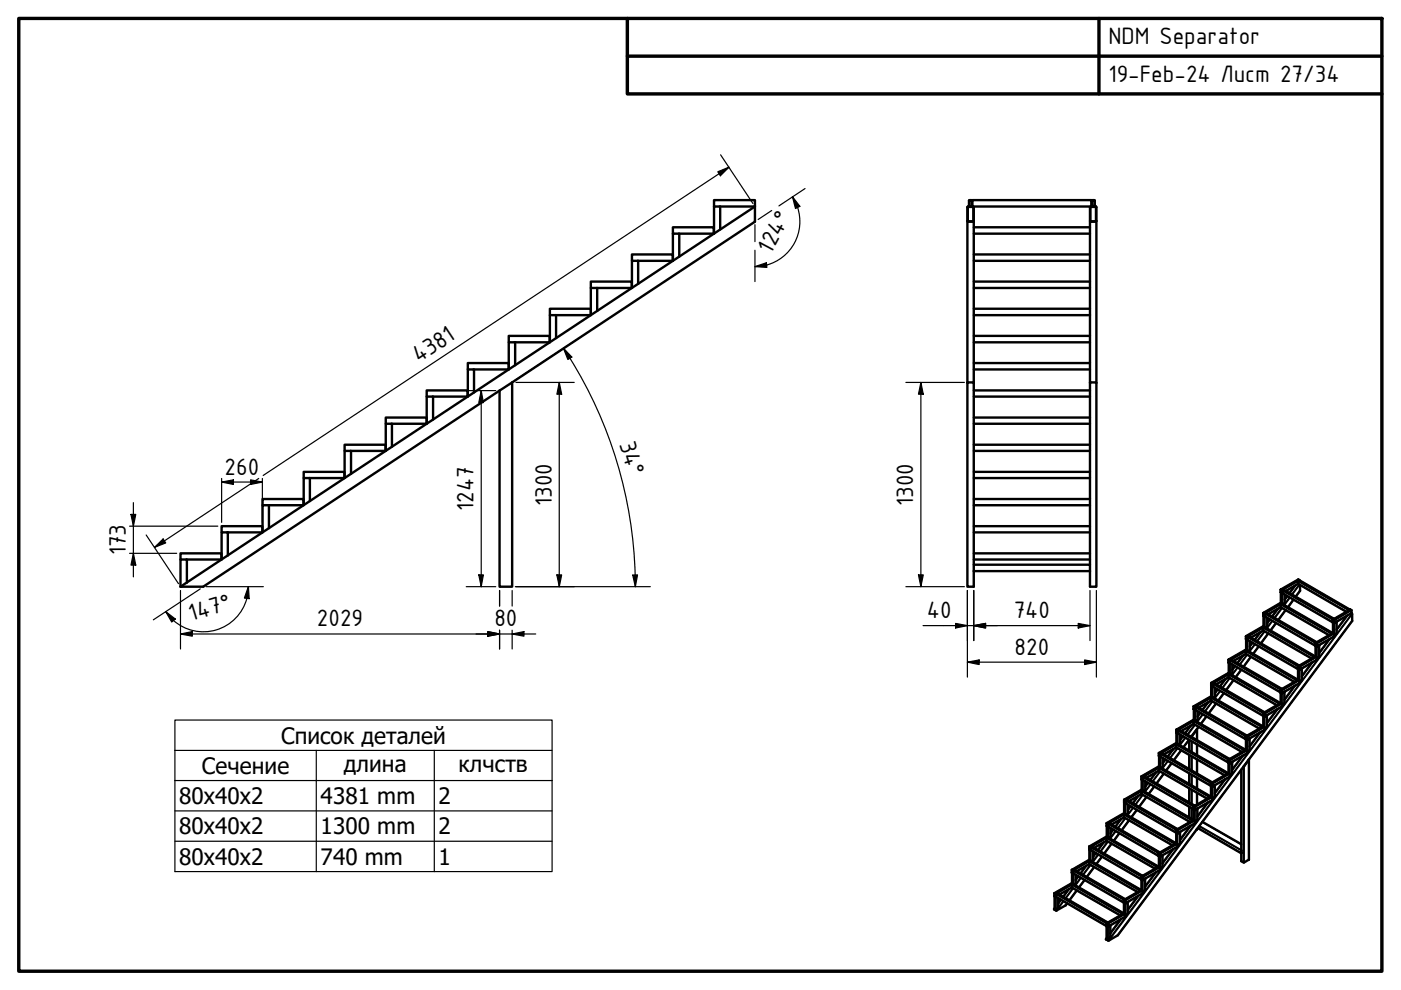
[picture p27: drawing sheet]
<svg xmlns="http://www.w3.org/2000/svg" width="297mm" height="210mm" viewBox="0 0 297 210" stroke-linecap="round" stroke-linejoin="round" font-family="sans-serif">
<defs><g id="words">
<g font-size="5.4">
<text x="235" y="9.4">NDM Separator</text>
<text x="235" y="17.4">19-Feb-24 Лист 27/34</text>
<text x="163.4" y="54" transform="rotate(-62 163.4 54)">124°</text>
<text x="88.8" y="77" transform="rotate(-34 88.8 77)">4381</text>
<text x="131.3" y="94" transform="rotate(73 131.3 94)">34°</text>
<text x="47.6" y="100.6">260</text>
<text x="117" y="107.3" transform="rotate(-90 117 107.3)">1300</text>
<text x="193.6" y="107.3" transform="rotate(-90 193.6 107.3)">1300</text>
<text x="100.4" y="108.3" transform="rotate(-90 100.4 108.3)">1247</text>
<text x="26.7" y="117.7" transform="rotate(-90 26.7 117.7)">173</text>
<text x="40.6" y="131.8" transform="rotate(-17 40.6 131.8)">147°</text>
<text x="196.5" y="131.1">40</text>
<text x="214.9" y="131.1">740</text>
<text x="67.2" y="132.8">2029</text>
<text x="104.8" y="132.8">80</text>
<text x="215.1" y="138.8">820</text>
</g>
<g font-size="4.8">
<text x="59.6" y="157.8">Список деталей</text>
<text x="42.8" y="164.1">Сечение</text>
<text x="72.9" y="163.6">длина</text>
<text x="97.2" y="163.6">клчств</text>
<text x="38" y="170.5">80x40x2</text>
<text x="67.9" y="170.5">4381 mm</text>
<text x="93" y="170.5">2</text>
<text x="38" y="176.9">80x40x2</text>
<text x="67.9" y="176.9">1300 mm</text>
<text x="93" y="176.9">2</text>
<text x="38" y="183.4">80x40x2</text>
<text x="67.9" y="183.4">740 mm</text>
<text x="93" y="183.3">1</text>
</g>
</g></defs>
<!-- layer: Visible (ISO) -->
<g fill="none" stroke="#000" stroke-width=".51">
<path d="M134 55.3v-1.4h8.7v1.4h-7.4M142.7 49.5v-1.3h8.6v1.3h-7.3M144 54.4v-4.9h-1.3v5.8M151.4 43.8v-1.4h8.7v1.4h-7.4M152.7 48.7v-4.9h-1.3v5.7M205.1 46.8l.1 .2h1.1l.2-.2M205.2 43.9h1.2l-.1 3h-1.1zM205.4 43.6l.2 .2M205.5 43.6l.1 .1M205.6 42.5l.4 .1v1.1M205.6 42.4l.5 .1v1.2M205.6 42.5v1.2l.4-.1"/>
<path d="M205.6 42.4l-.2 .2v1.1M206.1 43.6l-.1 .2M206.1 42.4h25.3v1.4h-25.3zM206.5 49.5h24.6M206.5 55.3h24.6M206.5 48.2h24.6M206.5 53.9h24.6M206.5 59.7h24.6M231.1 46.8l.1 .2h1.2l.1-.2M231.2 43.9h1.2l-.1 3h-1.1zM231.4 43.6l.2 .2M231.5 43.6l.1 .1"/>
<path d="M231.6 42.4l-.2 .2v1.1M231.6 42.5l-.1 1.2M231.6 42.5h.4M231.6 42.4h.4M231.6 43.7h.4M232 42.4l.1 .2v1.1M232 42.5l.1 1.2M232 43.6v.1M232.1 43.6l-.1 .2M99.2 78.3v-1.3h8.7v1.3h-7.4M107.9 72.6v-1.4h8.6v1.4h-7.3M109.2 77.4v-4.8h-1.3v5.7"/>
<path d="M116.6 66.8v-1.3h8.7v1.3h-7.4M117.9 71.7v-4.9h-1.3v5.8M125.3 61.1v-1.4h8.6v1.4h-7.3M126.6 65.9v-4.8h-1.3v5.7M135.3 60.2v-4.9h-1.3v5.8M206.5 61.1h24.6M206.5 66.8h24.6M206.5 72.6h24.6M206.5 78.3h24.6M206.5 65.5h24.6M206.5 71.2h24.6M206.5 77h24.6"/>
<path d="M73.1 95.6v-1.3h8.6v1.3h-7.3M81.8 89.8v-1.3h8.7v1.3h-7.4M83.1 94.7v-4.9h-1.3v5.8M90.5 84.1v-1.3h8.6v1.3h-7.3M91.8 89v-4.9h-1.3v5.7M100.5 83.2v-4.9h-1.3v5.8M105.9 82.8l-62.8 41.6h-4.8M108.6 81.1l51.5-34.1v-3.2l-121.8 80.6M108.6 81.1l-2.7 1.7M108.6 81.1v43.3h-2.7v-41.6M205.1 81.2v-37.3l.1-.1h1.1l.2 .1v75.8M205.1 81.2h1.4"/>
<path d="M205.1 81.2v43.2h1.4v-3.3M206.5 84.1h24.6M206.5 89.8h24.6M206.5 95.6h24.6M206.5 82.8h24.6M206.5 88.5h24.6M206.5 94.3h24.6M231.1 81.2v-37.2l.1-.2 1.3 .1v37.3M231.1 81.2h1.4M231.1 81.2v38.5M232.5 81.2v43.2h-1.4v-3.3M38.3 118.6v-1.3h8.6v1.3h-7.3"/>
<path d="M47 112.9v-1.3h8.6v1.3h-7.3M48.3 117.8v-4.9h-1.3v5.7M55.7 107.1v-1.3h8.6v1.3h-7.3M57 112v-4.9h-1.3v5.8M64.4 101.4v-1.4h8.6v1.4h-7.3M65.7 106.2v-4.8h-1.3v5.7M74.4 100.5v-4.9h-1.3v5.8M206.5 101.4h24.6M206.5 107.1h24.6M206.5 112.9h24.6M206.5 118.6h24.6M206.5 100h24.6"/>
<path d="M206.5 105.8h24.6M206.5 111.6h24.6M206.5 117.3h24.6M39.6 123.5v-4.9h-1.3v5.8M206.5 121.1v-1.4h24.6v1.4M206.5 121.1h24.6M260.5 139.9v2.8M260.5 139.9v.6l.2 .1M260.5 139.9l.2 .1M260.7 140l.1 .1M263.5 139l-1.2 1.6M264.2 134.9h.1"/>
<path d="M264.2 137.7h.1M264.2 134.9v2.8M264.2 137.7l-3.7 2.1M264.2 138.7l-2.7 1.4M264.2 138.7l10.2 5.9M264.2 135.6l.2 .1M264.2 134.9l.3 .2M264.2 134.9l.2 .2v.5M264.2 137.7l.2 .2M264.4 135.6h.1M264.4 137.9l-.2 .1v.7M264.4 137.9h.1"/>
<path d="M264.4 135.7h.1M264.4 137.9l10.8 6.2M264.5 135.6l-.1 .1M264.5 135.1l.2-.2 10.8 6.2-.2 .1M264.5 135.6v.1M264.5 135.1v.5M264.5 135.7l10.7 6.2v2.2M265 135.9v2l-.2 .2M265.2 139.2l-1.5 2.2M265.6 136.3l-.6 .7M266.9 137l-1.2 1.7M267.2 134.1l-1.2 1.6"/>
<path d="M267.8 133.7h.1M267.8 133.7l-2.6 1.5M267.8 133.7l10.3 5.9M267.9 132.8l-3.7 2.1M267.9 132.8l.2 .1M267.9 130.6v2.2M267.9 130v.6l.2 .1M267.9 130l-.1 .5 .3 .2M267.9 130l.2 .1M268.1 130.1h.1M268.1 130.1v.6M268.1 130.7h.1"/>
<path d="M268.1 132.9l-.3 .2v.6M268.1 132.9l10.7 6.3-.2 .1M268.1 130.1l.3-.2 10.7 6.3M268.1 130.7l10.8 6.2M268.7 131v1.8l-.3 .4M268.9 134.3l-1.6 2.1M269.2 131.3l-.5 .8M270.6 132.1l-1.2 1.6M270.9 129.1l-1.2 1.6M271.5 125.6l.3 .1M271.5 127.8h.1M271.5 127.8l-3.6 2.1"/>
<path d="M271.5 128.7l-2.6 1.5M271.5 128.7l10.3 6M271.6 125.6l.2 .1M271.6 127.8l.2 .2M271.6 125.7v2.1M271.6 125v.1M271.6 125l-.1 .6M271.6 125l.2 .2M271.6 125l.2 .2v.5M271.7 128l-.2 .2v.5M271.7 128h.1M271.8 125.7h.1"/>
<path d="M271.8 125.7l.1 .1M271.8 128l10.7 6.2M271.8 125.2l.3-.2 10.7 6.2M271.8 125.7l10.8 6.3M271.8 125.2v.5M272.4 126v1.9l-.2 .3M272.6 129.3l-1.6 2.2M272.9 126.4l-.5 .7M274.2 127.1l-1.1 1.6M274.6 124.2l-1.2 1.5M275.2 123.8l-2.6 1.5M275.5 123l-.2-.1-3.7 2.1"/>
<path d="M275.5 123l-.3 .2v.6l10.3 5.9M275.5 123l10.7 6.3M275.6 124.1v1.2l-.9 1.2M278.6 139.2v.1M278.8 139.2h.1M278.9 136.9v.1M278.9 139.2h.1M278.9 136.4v.5M278.9 139.2l-3.7 2.1M278.9 136.4h.1M278.9 136.3v.1M278.9 139.2l.2 .1v.6"/>
<path d="M278.9 136.4l.2 .1M278.9 137v2.2M278.9 136.3l.2 .1M278.9 137h.2M279.1 136.4v.1M279.1 136.5v.5M279.1 137h.1M279.1 136.2l-.2 .1M279.1 136.2l-.2 .2M279.1 136.2h.1M279.1 139.9l-3.6 2.1M279.7 136.8l-.5 .2"/>
<path d="M279.7 136.8v2.4l-.6 .7M279.7 136.8l-.6 .3M281.9 135.5l-2.2 2.9M282.3 134.3v.1M282.5 134.2h.1M282.5 134.3h.1M282.5 134.3h-.2M282.5 134.2l-.2 .1M282.6 131.4v.6M282.6 134.2h.1M282.6 134.2l-3.7 2.1M282.6 132h.1"/>
<path d="M282.6 131.4h.1M282.6 131.4l.3 .1v.6M282.6 131.4l.2 .1v.6l-.2-.1M282.6 134.2l.2 .1v.6M282.6 131.4v2.8M282.6 132l.2 .1M282.8 132.1l.6-.3v2.5l-.6 .7M282.8 134.9h.1M282.8 131.2l-.2 .2M282.8 135l-3.7 2.1M282.9 132.1h-.1M282.9 131.2l-.3 .2"/>
<path d="M282.9 132.1h.1M283.3 131.8l-.4 .3M285.6 130.5l-2.2 3M286.2 129.3l-.2 .1M286.2 129.3h.1M286.3 129.3h.1M286.3 129.3l-3.7 2.1M286.3 129.3l.3 .1-.1 .6M286.5 130l.2 .1v1.6l-49.7 66.6-1.9 1.1-.6-.2 .1-.3M286.5 130l-3.7 2.1M246 159.9l-.3-.2v.6l.2 .1M246 159.9l.3-.2 10.7 6.2-.2 .2"/>
<path d="M246 159.9v.5M248.8 158.8l-1.2 1.6M249.4 158.5l-2.6 1.4M249.4 158.5l10.2 5.9M249.4 155.3h.1M249.4 157.5l-3.7 2.2M249.4 157.5l.2 .2M249.5 154.7l-.1 2.8M249.5 154.7v.7M249.5 154.7l.2 .2M249.5 154.7l.1 .2v.5M249.5 155.3l.1 .1"/>
<path d="M249.5 155.4l.1 .1M249.6 157.7h.1M249.6 157.7l-.2 .1v.7M249.6 157.7l10.8 6.2M249.6 155.4h.1M249.6 155.5h.1M249.7 155.4l-.1 .1M249.7 155.4v.1M249.7 154.9v.5M249.7 155.5l10.7 6.2M249.9 154.7l-.2 .2M249.9 154.7h.1"/>
<path d="M249.9 154.7l10.8 6.2-.3 .2M250.2 155.8v1.8l-.2 .3M250.4 159.1l-1.5 2.1M250.8 156.1l-.6 .8M252.1 156.9l-1.2 1.5M252.1 156.9v2.2M252.4 153.9l-1.2 1.6M253.1 153.5l-2.7 1.5M253.1 150.3l.2 .2M253.1 152.6l.3 .2M253.1 152.6l-3.7 2.1M253.2 149.8l-.1 2.8"/>
<path d="M253.3 149.9l-.2-.1 .1 .6M253.3 149.9l.1 .1M253.3 149.9v.6M253.3 150.5h.1M253.4 150.5h-.1M253.4 150l.2-.3 10.8 6.3M253.4 150.5h.1M253.4 150v.5M253.4 150.5l10.7 6.2M253.8 154.6l-1.2 1.5M253.8 154.7v2.2M253.8 157.8v2.3"/>
<path d="M253.9 150.8v1.9l-.2 .3M254.1 154.1l-1.5 2.1M254.5 151.1l-.6 .8M255.8 151.9l-1.2 1.6M256.1 148.9l-1.2 1.6M256.8 148.6l-2.6 1.4M256.8 144.9l.2 .1M256.8 145.5h.1M256.8 144.8l.2 .2M256.8 147.6l.2 .2M256.8 144.8v2.8M256.8 147.6l-3.7 2.1"/>
<path d="M256.8 145.4l.2 .1M256.8 145.5l.2 .1M257 147.8h.1M257 147.8l-.2 .2v.6l10.2 5.9M257 145.6h.1M257 145.5v.1M257 145l.3-.2 10.8 6.2-.3 .2M257 145.5l.1 .1M257 145v.5M257 147.8l10.8 6.2M257.1 145.6l10.7 6.2M257.6 145.9v1.8l-.2 .3"/>
<path d="M257.9 149.2l-1.7 2.1M258.1 146.2l-.5 .8M259.5 147l-1.2 1.5M259.8 144l-1.2 1.6M260.5 143.6h.1M260.5 143.6l-2.6 1.5M260.5 143.6l10.2 5.9M260.5 142.7l-3.7 2.1M260.5 142.7l.2 .1M260.7 140v.6l-.2-.2M260.7 140.6h.1M260.7 142.8l-.2 .2v.6"/>
<path d="M260.7 142.8l10.8 6.3M260.8 140.6h-.1M260.8 140.1l.2-.3 10.8 6.3M260.8 140.6h.1M260.8 140.1v.5M260.8 140.6l10.7 6.2M261.3 140.9v1.9l-.2 .3M261.5 144.2l-1.5 2.1M261.8 141.2l-.5 .8M263.2 142l-1.2 1.6M263.9 159.1l.2-.1-10.8-6.2h-.2v.7l10.2 5.9M264.1 156.2l.3 .2"/>
<path d="M264.1 156.2l.1 .6M264.1 159h.1M264.1 159l-.3 .1M264.1 159l-3.7 2.1M264.2 156.8v-.6l.2 .1v.6M264.2 156.8h.2M264.2 159l.2 .1v.6M264.2 156.8v2.2M264.2 156.8l.1 .1M264.3 156l-.2 .2M264.3 156h.1M264.3 156l-.1 .1"/>
<path d="M264.4 159.7l-3.7 2.2M264.4 156.9h-.1M264.9 156.6l-.5 .3M264.9 156.6v2.5l-.5 .6M264.9 156.6h.1M264.9 156.6l-.6 .3M267.2 155.3l-2.3 3M267.5 154.1h.1M267.8 154l-.3 .2M267.8 154h.1M267.8 154l-.2 .1M267.8 151.7l.1 .1"/>
<path d="M267.8 151.2v.5M267.8 154l-3.7 2.1M267.8 151.2l.3 .1v.6l-.3-.1zM267.8 154l.3 .2v.6M267.8 151.8v2.2M267.9 151.2h-.1M267.9 151.2l.2 .2v.5M267.9 151.8l.2 .1M268.1 154.8l-3.7 2.1M268.1 151.1h-.2M268.1 151.9h.1M268.6 154.1h.1"/>
<path d="M268.6 154.1l-.5 .7M268.6 151.7l-.5 .2M268.6 151.6v.1M268.6 151.7v2.4M270.8 150.3l-2.2 3M271.4 149.1l-.2 .1M271.4 149.1h.1M271.5 146.3l.1 .6M271.5 149.1h.1M271.5 149.1l-3.6 2M271.6 146.3h.1M271.5 149.1l.3 .1-.1 .6"/>
<path d="M271.5 146.9v2.2M271.6 146.2l-.1 .1M271.6 146.2l.2 .2M271.6 146.3l.1 .1v.6M271.6 146.9l.1 .1M271.7 146.1l-.2 .1M271.7 146.1l-.2 .2M271.7 146.1h.1M271.7 149.8l-3.6 2.1M271.8 147h-.1M272.3 146.7l-.5 .3M272.3 146.7l-.6 .3"/>
<path d="M272.3 146.7v2.4l-.6 .7M272.3 146.7h.1M274.5 145.4l-2.2 3M275 144.2l-.1 .1M275.1 144.1h.1M275.1 144.1l-.1 .1M275.2 141.3h.1M275.2 141.8l.1 .1M275.2 144.1l.3 .1v.6M275.2 141.3v.5M275.2 144.1l-3.7 2.1M275.3 141.3h-.1"/>
<path d="M275.3 141.3l.2 .1M275.3 141.9l.2 .1M275.3 141.2v.1M275.3 141.2l-.1 .1M275.3 141.9l.1 .1M275.4 141.4l.1 .1M275.5 142h-.1M275.5 144.8h.1M275.5 142l.5-.3v2.5l-.5 .7M275.5 141.4v.6M275.5 144.9l-3.7 2.1M276 141.7l-.6 .3"/>
<path d="M278.2 140.4l-2.2 3M231 179.5h.1M231 179.5v2.8M231 179.5l-.1 .6 .3 .1M231 179.5l.2 .1M231.2 179.6v.1M231.2 179.7v.5M231.2 179.7l.3-.2 10.7 6.2-.2 .1M234 178.6l-1.2 1.6M234.6 178.2v-.5l.3-.2 10.7 6.2M234.6 178.2l10.3 6M234.6 178.3l-2.6 1.5"/>
<path d="M234.7 174.6h.2M234.7 175.1l.2 .1M234.7 175.1l.2 .2M234.7 177.3l.2 .2M234.7 177.3l-3.7 2.2M234.9 174.6l-.2-.1v2.8M234.9 174.6v.1M234.9 175.3h.1M234.9 175.2v.1M234.9 174.7l.3-.2 10.7 6.2M234.9 174.7v.5M234.9 175.3l10.8 6.2"/>
<path d="M235.5 175.6v1.8l-.3 .3M235.7 178.9l-1.6 2.1M236 175.9l-.5 .8M237.3 176.7l-1.1 1.5M237.7 173.7l-1.2 1.6M238.3 173.3l-2.6 1.5M238.3 172.4h.1M238.3 169.6v2.8M238.3 172.4l-3.6 2.1M238.4 169.6h-.1M238.4 170.2l.1 .1M238.4 172.4l.2 .2"/>
<path d="M238.4 169.6l.1 .1M238.5 169.7l.1 .1M238.5 170.3h.1M238.5 172.6l-.2 .1v.6l10.2 5.9M238.5 172.6h.1M238.6 170.3h.1M238.6 169.8l.3-.2 10.7 6.2-.3 .2M238.6 169.8v.5M238.6 172.6l10.7 6.2M238.6 170.3l10.7 6.2M239.1 170.6v1.9l-.2 .3M239.4 173.9l-1.6 2.1"/>
<path d="M239.7 171l-.6 .7M241 171.7l-1.1 1.6M241.3 168.7l-1.1 1.6M242 168.4l-2.6 1.5M242 168.4l10.3 5.9M242.1 165.2h.1M242.1 167.4l-3.8 2.2M242.1 167.4l.2 .2M242.2 164.7l-.1-.1v2.8M242.2 164.7l-.2-.1v.6l.2 .2M242.2 164.7l.1 .1M242.2 164.7l.1 .6-.2-.1"/>
<path d="M242.2 165.4h.1M242.3 167.6l-.3 .1v.7M242.3 165.4h.1M242.3 167.6l10.7 6.2M242.3 165.3l-.1 .1M242.3 165.3v.1M242.3 164.8v.5M242.3 165.4l10.8 6.2M242.5 164.6l-.2 .2M242.5 164.6h.1M242.6 164.6l10.7 6.2-.3 .2M242.8 165.7v1.9l-.2 .2"/>
<path d="M243.1 169l-1.6 2.1M243.4 166l-.6 .8M244.7 166.8l-1.2 1.5M245.1 163.8l-1.2 1.6M245.7 163.4l-2.6 1.5M245.7 163.4l10.2 5.9M245.7 160.2l.2 .2M245.7 162.5l-3.7 2.1M245.7 162.5l.3 .2M245.9 160.4h.1M246 160.4v-.6l-.3-.1v2.8M246 162.7l-.3 .1v.6"/>
<path d="M246 162.7l10.7 6.2M246 160.4h.1M246 160.4h-.1M246 160.4l10.8 6.2M246.5 160.7v1.9l-.2 .3M246.8 164l-1.6 2.1M247.1 161.1l-.6 .7M248.4 161.8l-1.2 1.6M249.1 178.9h.1M249.1 178.9l-.1 .1M249.3 176v.5l.3 .2M249.3 178.8h.1"/>
<path d="M249.3 178.8l-.2 .1M249.3 178.8l-3.6 2.1M249.4 176h.1M249.4 178.8l.2 .2v.5M249.4 176.6v2.2M249.4 176l.2 .1v.6l-.2-.2v-.5M249.4 176h-.1M249.6 176v.7M249.6 175.8l-.2 .1M249.6 179.5l-3.7 2.2M249.6 176.7h.1M250.1 176.4h.1"/>
<path d="M250.1 176.4l-.5 .3M250.2 176.4v2.4l-.6 .7M252.1 160v3.1M252.1 164v2.2M252.1 167.1v3.1M252.1 171v2.3M252.1 174.2v.1M252.1 175.2v.2M252.4 175.1l-2.2 3M253 173.8l-.2 .2M253 173.8h.1M253 171l.3 .1"/>
<path d="M253 171.5l.1 .1M253 171v.5M253.1 171l.2 .1M253.1 171.5v.1M253.1 173.8l.2 .2v.6l-3.7 2.1M253.1 171.6v2.2M253.1 173.8l-3.7 2.2M253.1 171.6l.2 .1M253.3 171.1v.6M253.3 170.9l-.2 .1M253.3 171.8h.1M253.3 171.7v.1"/>
<path d="M253.3 171.7h.1M253.8 175.8l-.1 .2M253.8 161v3M253.8 164.9v2.3M253.8 168.1v2.5M253.9 171.5v2.4l-.6 .7M253.9 171.4l-.5 .3M254 175.6l9.2 5.2M254.9 174.3l8.3 4.7M256.1 170.2l-2.2 2.9M256.7 168.9l-.2 .2M256.7 168.9l-.2 .1"/>
<path d="M256.8 166.1h.1M256.8 166.6v.1M256.8 168.9l.2 .1v.6M256.8 166.1v.5M256.8 166.7v2.2M256.8 168.9l-3.7 2.1M256.8 166v.1M256.8 166l.2 .3M256.8 166.1l.2 .1v.6M256.8 166.7h.2M256.8 166.7l.2 .1M257 165.9l-.2 .1"/>
<path d="M257 169.6l-3.7 2.2M257.5 166.5l.1 2.4-.6 .7M257.5 166.5l-.5 .3M259.8 165.2l-2.2 3M260.3 163.9l-.2 .2M260.3 163.9h.1M260.3 163.9l-.1 .2M260.4 161.1l.3 .1v.6l-.2-.1M260.4 161.6l.1 .1M260.4 163.9h.1M260.4 161.1v.5M260.4 163.9l-3.6 2.1"/>
<path d="M260.5 161.1v.6M260.5 163.9l.2 .2v.6M260.5 161.7v2.2M260.5 161.7l.1 .2M260.6 161.2l.1 .6M260.6 161h.1M260.7 164.7l-3.7 2.1M260.7 161.8l-.1 .1M261.2 161.6l-.5 .2M261.2 164h.1M261.2 164l-.5 .7M261.2 161.5v.1"/>
<path d="M261.2 161.6l-.6 .3M261.2 161.6v2.4M263.5 160.2l-2.3 3M264.8 161.1l-1.1 1.4M264.8 161h.1M264.8 161v21.3l-1 .6-.6-.3v-19.4M223.6 190h.1M223.6 190l.2 .1M223.8 189.5l-.2-.1v.6M223.8 189.5l.1 .1M223.8 189.5v.1M223.8 190.1h.1"/>
<path d="M223.8 189.5l-.2-.1v3.4l.2 .2 .6-.7v-1.9M223.8 189.6v.5M223.9 190.1h-.1M223.9 189.6l.2-.2 10.8 6.2-.3 .2M223.9 190.1h.1M223.9 190.1l10.7 6.3M224.9 190.8l-.5 .7M225.9 192l-1.9 1.1-.5-.3 .1-.2M225.9 192h.1M226.3 191.5l-.3 .4M226.6 188.5l-1.2 1.6M227.2 188.2h.1"/>
<path d="M227.2 188.2l-2.6 1.5M227.2 188.2l10.3 5.9M227.3 184.4l-.1 .7 .3 .1M227.3 187.3l-3.7 2.1M227.3 187.3l.2 .1M227.3 184.4l.2 .1M227.5 184.5v.6l-.2-.1M227.5 184.5v.1M227.5 185.2h.1M227.5 184.5h-.2v2.8M227.5 187.4l-.3 .2v.5M227.5 187.4l10.7 6.2"/>
<path d="M227.5 185.1v.1M227.5 184.6l.3-.2 10.7 6.2M227.5 184.6v.5M227.5 185.2l10.8 6.2M228 187.3h.1M228 187.3l-.2 .3M228 185.5v1.8M228.3 188.8l-1.6 2.1M228.6 185.8l-.6 .8M230 186.6l-1.2 1.5M230.3 183.6l-1.2 1.6M230.9 183.2l-2.6 1.5"/>
<path d="M230.9 183.2l10.3 5.9M231 180.1l.2 .1M231 182.3l-3.7 2.1M231 182.3l.2 .2M231.2 182.5l-.3 .1v.6M231.2 180.2h.1M231.2 182.5l10.7 6.2M231.2 180.2l10.8 6.3M231.8 180.5v1.8l-.3 .4M232 183.8l-1.6 2.1M232.3 180.9l-.5 .7M233.6 181.6l-1.1 1.6"/>
<path d="M234.6 195.8l.1 .6M234.6 196.3l.2 .2M234.7 195.8l-.1 .5M234.7 195.8h-.1M234.7 195.8l.2 .1M234.8 195.8l.1 .1M234.8 195.6l-.1 .1M234.9 196.4l-.1 .1M234.9 196.5h-.1M234.9 195.9v.6M235.4 196.2l-.5 .3M235.4 196.2l-.6 .3"/>
<path d="M235.4 196.2v2.4l-.5 .7-.3-.1v-2.8M235.4 196.2h.1M237.6 194.9l-2.2 3M238.2 193.6l-.2 .2M238.3 190.9l.2 .1M238.3 191.4l.2 .1M238.3 191.4l.2 .2M238.3 193.6l.2 .2v.6M238.3 193.6l-3.6 2.1M238.3 190.9v.5M238.3 191.4v2.2M238.5 190.6l-.2 .3"/>
<path d="M238.5 190.7l-.2 .1M238.5 191.5v.1M238.5 191v.5M238.5 194.4l-3.6 2.1M239.1 191.3l-.6 .3M239.1 191.3l-.5 .2M239.1 191.3v2.4l-.6 .7M239.1 191.2v.1M241.3 190l-2.2 2.9M241.9 188.7l-.2 .2M241.9 188.7h.1M242 185.9v.6"/>
<path d="M242 185.9h.1M242 185.9l.3 .1v.6M242 185.9l.2 .1v.6M242 188.7l-3.7 2.1M242 188.7l.2 .1v.6M242 185.8v.1M242 186.5v2.2M242 186.5l.2 .1M242.2 185.7h.1M242.2 189.4l-3.7 2.2M242.3 186.6h-.1M242.7 186.3l-.4 .3"/>
<path d="M242.8 186.3v2.5l-.6 .6M242.8 186.3h.1M242.8 186.3l-.6 .3M245 185l-2.2 3M245.6 183.7l-.2 .2M245.6 183.7h.1M245.7 181.5h.1M245.7 183.7h.1M245.7 180.9v.6M245.7 183.7l-3.7 2.2M245.7 180.9h.1M245.7 183.7l.2 .2v.6"/>
<path d="M245.7 181.5v2.2M245.7 180.9l.2 .1M245.7 181.5l.2 .1M245.7 181.5l.2 .2M245.9 181l.1 .6M245.9 181v.6M245.9 180.7l-.2 .2M245.9 180.7h.1M245.9 180.8h.1M245.9 180.8l-.2 .1M245.9 184.5l-3.7 2.1M246 181.6l-.1 .1"/>
<path d="M246.4 181.4l-.4 .2M246.5 181.4v2.4l-.6 .7M246.5 181.3v.1M246.5 181.4l-.6 .3M248.7 180.1l-2.2 2.9M263.2 180.3h-.1"/>
</g>
<!-- layer: Visible Narrow (ISO) -->
<g fill="none" stroke="#000" stroke-width=".34">
<path d="M260.8 140l10.8 6.1M261 139.9l10.7 6.2M261.1 139.9l3.1-1.8 10.7 6.2M263.6 139l-1.3 1.6M264.2 134.9v.1M264.2 135.6v2.2M264.2 137.7l-3.7 2.2M264.2 138l10.8 6.2M264.4 138.8l-1.6 2.1M264.4 135.6h.1M264.4 135.7v2.2l-3.7 2.1M264.4 137.9l10.7 6.2"/>
<path d="M264.4 135.4l-.2 .1M264.5 138.8l-1.6 2.1M264.5 135.1l10.8 6.2M264.5 135.6l10.7 6.2 .3-.1M264.5 135l10.8 6.2M264.5 135.7v2.2M264.7 134.9l10.7 6.2M264.8 134.9l3-1.7 10.8 6.1M265 135.9v2M265.2 139.2l-1.5 2.2M265.2 135.2l2.6-1.5 10.3 5.9M265.6 136.3l-.6 .8"/>
<path d="M266 136.6l-1.2 1.5M266.1 136.6l-1.2 1.6M266.9 137l-1.2 1.6M267.3 134l-1.3 1.7M267.9 132.8l-3.7 2.1M267.9 133.1l10.7 6.1M267.9 130.6v2.2M268.1 133.8l-1.6 2.1M268.1 132.9l-3.7 2.1M268.1 132.9l10.7 6.3M268.1 130.4l-.2 .1M268.1 130.5l-.2 .1"/>
<path d="M268.1 130.7v2.2M268.1 130.7l10.8 6.2 .2-.1M268.1 130.1l10.8 6.3M268.2 133.9l-1.6 2.1M268.2 130.1l10.7 6.1M268.2 130.7v2.3M268.4 130l10.7 6.2M268.4 130l3.1-1.8 10.7 6.2M268.6 131v1.9M268.9 134.3l-1.6 2.1M268.9 130.2l2.6-1.5 10.3 5.9M269.2 131.3l-.5 .8"/>
<path d="M269.7 131.6l-1.2 1.6M269.8 131.7l-1.2 1.5M270.6 132.1l-1.2 1.6M271 129.1l-1.3 1.6M271.6 127.8l-3.7 2.2M271.6 128.1l10.7 6.2M271.6 125.7v2.2M271.7 128.9l-1.5 2.1M271.7 128l10.8 6.2M271.8 125.4l-.2 .2M271.8 125.5l-.2 .1M271.8 125.7v2.2l-3.7 2.2"/>
<path d="M271.8 125.2l10.8 6.2M271.8 125.7l10.8 6.2M271.9 128.9l-1.6 2.1M271.9 125.1l10.7 6.2M271.9 125.8v2.2M272 125l10.8 6.2M272.1 125l3.1-1.8 10.8 6.2M272.3 126v1.9M272.6 129.3l-1.6 2.2M272.6 125.3l2.6-1.5 10.3 5.9M273 126.4l-.6 .8M273.4 126.7l-1.2 1.5"/>
<path d="M273.5 126.7l-1.2 1.6M274.2 127.1l-1.2 1.6M274.7 124.1l-1.3 1.7M275.3 122.9l-3.7 2.2M275.3 123.2l10.7 6.1M275.5 123.9l-1.6 2.1M275.5 123l-3.7 2.1M275.5 123l10.7 6.3M275.5 124l-1.5 2.1M275.6 125.2l-.9 1.3M278.9 136.4h.1M279.1 137h.1"/>
<path d="M279.1 137.1v2.1l-3.7 2.2M279.1 136.8l-.2 .2v2.2l-3.6 2.1M279.1 139.3l-3.6 2.2M279.1 139.9l-3.7 2.1M279.2 137.1v2.7M279.7 136.8v2.4M282 135.4l-2.3 3.1M282.8 132.1h.1M282.8 132.1v2.2l-3.7 2.1M282.8 131.8l-.2 .2M282.8 131.9l-.2 .1v2.2l-3.7 2.1M282.8 134.4l-3.7 2.1"/>
<path d="M282.8 134.9l-3.7 2.1M282.9 132.1v2.8M283.2 131.9v.1M283.4 131.9v2.4M285.7 130.5l-2.3 3.1M286.3 129.3l-3.7 2.1M286.5 129.3l-3.7 2.2M286.6 129.4l-3.7 2.2M286.6 130l-3.7 2.1M286.6 130.1l-51.7 69.3M286.7 130.2l-51.6 69.2M286.7 131.6l-49.7 66.7"/>
<path d="M245.7 159.7h.1M245.9 159.8l3.7-2.1 10.7 6.3M246 159.9l10.8 6.2 3.7-2.2v-2.2l.2-.1M246 159.8l10.8 6.2M246.2 159.7l10.8 6.2M246.3 159.7l3.1-1.8 10.7 6.2M246.8 159.9l2.6-1.5 10.3 6M248.8 158.8l-1.2 1.6M249.4 157.5l-3.7 2.2M249.4 157.8l10.8 6.2M249.6 158.6l-1.6 2.1M249.6 155.2l-.2 .1"/>
<path d="M249.6 155.2l-.1 .1v2.2M249.6 155.5v2.2M249.7 154.9l10.7 6.2M249.7 155.4l10.7 6.2M249.7 158.6l-1.6 2.2M249.7 154.8l10.8 6.2M249.7 155.5v2.2M249.9 154.7l10.7 6.2M250 154.7l3.1-1.7 10.7 6.1M250.2 155.8v1.9M250.4 159.1l-1.5 2.1M250.4 155l2.7-1.5 10.3 5.9"/>
<path d="M250.8 156.1l-.6 .8M251.2 156.4l-1.1 1.6M251.4 156.4l-1.2 1.6M252.1 156.9l-1.2 1.5M252.2 156.9v2.2M252.5 153.9l-1.2 1.6M252.6 156.2v.1M252.6 157.2v2.2M252.7 156.1v.2M252.7 157.2v2.3M253.1 152.6l-3.7 2.2M253.1 152.8l10.8 6.3"/>
<path d="M253.2 149.8h-.1M253.2 150.4v2.2M253.3 153.6l-1.6 2.2M253.3 152.7l-3.7 2.1M253.3 152.8l10.7 6.2M253.3 150.2l-.2 .1M253.3 150.3l-.1 .1M253.3 150.5v2.2M253.4 150l10.7 6.2M253.4 150.5l10.7 6.2M253.4 153.7l-1.6 2.1M253.4 149.9l10.8 6.2"/>
<path d="M253.4 150.6v2.2M253.6 149.7l10.8 6.3M253.7 149.8l3.1-1.8 10.7 6.2M253.7 154.7v2.2M253.7 157.8v2.3M253.9 150.8v1.9M254.1 154.1l-1.5 2.1M254.1 150l2.7-1.5 10.2 5.9M254.5 151.1l-.6 .8M254.9 151.4l-1.1 1.6M255.1 151.5l-1.2 1.5M255.8 151.9l-1.2 1.6"/>
<path d="M256.2 148.9l-1.2 1.6M256.8 145.4l.2-.1-.2 .1v2.3M256.8 144.8v.1M256.8 147.6l-3.6 2.1M256.8 147.9l10.8 6.2M257 148.7l-1.6 2.1M257 145.5l10.8 6.2M257 147.8l-3.7 2.1M257 147.8l10.8 6.2M257 145.6v2.2M257 145l10.8 6.2M257.1 148.7l-1.6 2.1"/>
<path d="M257.1 144.9l10.8 6.2M257.1 145.6v2.2M257.3 144.8l10.8 6.2M257.4 144.8l3.1-1.7 10.7 6.1M257.6 145.9v1.9M257.8 149.2l-1.6 2.1M257.8 145.1l2.7-1.5 10.2 5.9M258.2 146.2l-.6 .8M258.7 146.5l-1.2 1.6M258.7 146.5l-1.1 1.6M259.5 147l-1.2 1.5M259.9 143.9l-1.2 1.7"/>
<path d="M260.5 140.5v2.2M260.5 142.7l-3.7 2.1M260.5 143l10.8 6.2M260.7 143.7l-1.6 2.2M260.7 140.6h.1M260.7 140.6v2.2l-3.7 2.1M260.7 142.8l10.7 6.3M260.7 140.3l-.2 .1M260.7 140.3l-.2 .2M260.8 143.8l-1.6 2.1M260.8 140.1l10.7 6.2M260.8 140.6l10.7 6.2"/>
<path d="M260.8 140.6v2.3M261.3 140.9v1.9M261.5 144.2l-1.6 2.1M261.5 140.1l2.7-1.5 10.2 5.9M261.9 141.2l-.6 .8M262.3 141.5l-1.1 1.6M262.4 141.6l-1.2 1.5M263.1 142l-1.1 1.6M264.3 156.9v2.2l-3.7 2.1M264.4 156.6l-.2 .2v2.2l-3.7 2.1M264.4 156.6l-.2 .1M264.4 159.1l-3.7 2.2"/>
<path d="M264.4 159.7l-3.7 2.1M264.5 156.9v2.8M264.9 156.6v2.5M267.2 155.3l-2.3 3M267.8 151.2h.1M267.8 154l-3.6 2.1M268 154.1l-3.7 2.1M268.1 151.6l-.3 .1M268.1 151.7l-.2 .1v2.2M268.1 151.9v2.2M268.1 154.2l-3.7 2.2M268.1 154.7l-3.8 2.2"/>
<path d="M268.1 151.9v2.8M268.6 151.7v2.4M270.9 150.3l-2.3 3.1M271.5 146.3h.1M271.7 149.2l-3.6 2.1M271.7 147v2.2M271.7 146.7l-.2 .1M271.7 146.7l-.1 .2v2.2l-3.7 2.1M271.8 149.2l-3.7 2.2M271.8 149.8l-3.7 2.1M271.8 147v2.7M272.3 146.7v2.5"/>
<path d="M274.6 145.3l-2.3 3.1M275.4 142v2.2l-3.7 2.1M275.5 141.8l-.2 .1v2.2l-3.7 2.1M275.5 144.3l-3.7 2.1M275.5 144.8l-3.7 2.2M275.5 142v2.8M276 141.8v2.4M278.3 140.4l-2.3 3.1M231 179.5h.1M231.2 179.7l10.8 6.2M231.3 179.6l10.7 6.2M231.4 179.5l10.8 6.2"/>
<path d="M231.5 179.5l3.1-1.8 10.8 6.2M232 179.8l2.6-1.6 10.3 6M234.1 178.6l-1.3 1.6M234.7 174.6h.1M234.7 175.2v2.1l-3.7 2.2M234.7 177.6l10.7 6.2M234.8 178.4l-1.5 2.1M234.9 175.2l10.8 6.3 .2-.2M234.9 175.3v2.2l-3.7 2.1M234.9 177.5l10.7 6.2M234.9 175l-.2 .1M234.9 174.7l10.8 6.2"/>
<path d="M234.9 178.4l-1.5 2.2M235 174.6l10.7 6.2M235 175.3v2.3M235.2 174.5l10.7 6.2M235.2 174.6l3.1-1.8 10.7 6.2M235.4 175.6v1.8M235.7 178.9l-1.6 2.1M235.7 174.8l2.6-1.5 10.3 5.9M236.1 175.9l-.6 .8M236.5 176.2l-1.2 1.6M236.6 176.2l-1.2 1.6M237.3 176.7l-1.2 1.5"/>
<path d="M237.7 173.6l-1.2 1.7M238.4 169.6h-.1M238.4 170.2v2.2l-3.7 2.1M238.4 172.6l10.7 6.3M238.5 173.5l-1.5 2.1M238.5 170.3h.1M238.5 170.3v2.2l-3.6 2.1M238.5 172.6l10.8 6.2M238.6 170l-.3 .2M238.6 170.1l-.2 .1M238.6 169.8l10.7 6.2M238.6 170.3l10.7 6.2"/>
<path d="M238.6 173.5l-1.5 2.1M238.7 169.7l10.7 6.2M238.7 170.4v2.2M238.8 169.6l10.8 6.2M238.9 169.6l3.1-1.8 10.7 6.2M239.1 170.6v1.9M239.4 173.9l-1.6 2.1M239.4 169.9l2.6-1.6 10.3 6M239.7 171l-.6 .8M240.2 171.3l-1.2 1.5M240.3 171.3l-1.2 1.6M241 171.7l-1.2 1.6"/>
<path d="M241.4 168.7l-1.2 1.6M242.1 164.6v.1M242.1 165.3v2.1l-3.7 2.2M242.1 167.7l10.7 6.2M242.2 168.5l-1.5 2.1M242.2 165.3h.1M242.2 165.4v2.2l-3.7 2.1M242.2 167.6l10.8 6.2M242.3 165.1l-.2 .1 .2-.1M242.3 168.5l-1.6 2.2M242.3 164.8l10.8 6.2M242.3 165.3l10.8 6.2 .2-.1"/>
<path d="M242.4 164.7l10.7 6.2M242.4 165.4v2.3M242.5 164.6l10.8 6.2M242.6 164.6l3.1-1.7 10.7 6.2M242.8 165.7v1.9M243 164.9l2.7-1.5 10.2 5.9M243.1 169l-1.6 2.1M243.4 166l-.6 .8M243.9 166.3l-1.2 1.6M244 166.3l-1.2 1.6M244.7 166.8l-1.2 1.5M245.1 163.8l-1.2 1.6"/>
<path d="M245.7 160.3v2.2l-3.6 2.1M245.7 162.7l10.8 6.3M245.9 163.5l-1.6 2.2M245.9 162.7l10.8 6.2M246 160.1l-.3 .2M246 160.4l-.1 2.2-3.7 2.1M246 163.6l-1.6 2.1M246 160.4l10.8 6.2 .2-.1M246 160.5v2.2M246.5 160.7v1.9M246.8 164l-1.6 2.1M247.1 161.1l-.6 .8"/>
<path d="M247.6 161.3l-1.2 1.6M247.6 161.4l-1.1 1.6M248.4 161.8l-1.2 1.6M249.4 178.8l-3.7 2.1M249.4 176.6v2.2M249.6 178.9l-3.7 2.1M249.6 176.4l-.2 .1M249.6 176.5h-.2M249.6 176.6v2.3M249.6 179l-3.6 2.1M249.6 179.5l-3.6 2.1M249.7 176.7v2.8"/>
<path d="M250.1 176.4v2.5M252.2 160.1v3M252.2 164v2.3M252.2 167.1v3.1M252.2 171.1v2.2M252.2 174.2v.1M252.2 175.2v.2M252.5 175.1l-2.3 3.1M252.6 160.3v3M252.6 164.2v2.3M252.6 167.4v3M252.6 171.3v2.3"/>
<path d="M252.7 160.4v3M252.7 164.3v2.3M252.7 167.5v3M252.7 171.4v2.3M253 173.8v.1M253.1 173.8l-3.7 2.2M253.3 171.5l-.2 .1v2.2M253.3 171.7v2.2l-3.7 2.1M253.3 174l-3.7 2.1M253.3 174.6l-3.7 2.1M253.4 171.8v2.7M253.7 161v3"/>
<path d="M253.7 164.9v2.2M253.7 168.1v2.5M253.7 175.8v.1M253.8 171.5v2.4M254 175.5l9.1 5.4M254.2 175.2l8.9 5.1M254.3 175.1l8.9 5.1M254.9 174.3l8.3 4.7M256.2 170.1l-2.3 3.1M257 166.8v2.2l-3.7 2.1M257 166.6l-.2 .1v2.2l-3.7 2.1M257 166.7v.1"/>
<path d="M257 169.1l-3.7 2.1M257 169.6l-3.7 2.1M257.1 166.8v2.8M257.5 166.5v2.5M259.8 165.2l-2.2 3M260.6 161.9v2.1l-3.6 2.1M260.7 161.5l-.2 .1M260.7 161.8h-.1M260.7 164.1l-3.7 2.2M260.7 164.6l-3.7 2.2M260.8 161.9v2.7M261.2 161.6v2.4"/>
<path d="M263.2 163.1v19.5M263.5 160.2l-2.3 3.1M263.7 162.5v20.4M263.8 162.4v20.5M264.8 161.1v21.2M223.6 192.6l-.1 .2M223.8 190.1l10.8 6.2M223.8 190.1v2.9M223.8 189.8l-.2 .2v2.8M223.9 189.6l10.7 6.2M223.9 189.5l10.8 6.2M223.9 190.2v2.7"/>
<path d="M224.1 189.4l10.7 6.2M224.2 189.4l3-1.8 10.8 6.2M224.4 190.4v1.9M224.6 189.7l2.6-1.6 10.3 6M225 190.8l-.6 .8M225.4 191l-1.5 2.1M225.5 191.1l-1.4 1.9M226.3 191.5l-.4 .5M226.7 188.5l-1.3 1.6M227.3 185.1v2.2l-3.7 2.1M227.3 187.5l10.7 6.2M227.5 188.3l-1.6 2.1"/>
<path d="M227.5 185.1h.1M227.5 187.3l-3.7 2.2M227.5 187.4l10.7 6.2M227.5 185.2v2.2M227.5 184.9l-.2 .1M227.5 184.9l-.2 .2M227.5 188.4l-1.5 2.1M227.5 184.6l10.8 6.3M227.5 185.1l10.8 6.3 .2-.2M227.6 184.5l10.7 6.2M227.6 185.2v2.3M227.8 184.4l10.7 6.2"/>
<path d="M227.8 184.5l3.1-1.8 10.7 6.2M228 185.5v1.8M228.3 188.8l-1.6 2.1M228.3 184.7l2.6-1.5 10.3 5.9M228.6 185.8l-.6 .8M229.1 186.1l-1.2 1.6M229.2 186.2l-1.2 1.5M230 186.6l-1.2 1.5M230.3 183.5l-1.2 1.7M231 180.1l.2-.2-.2 .2M231 182.6l10.7 6.2M231 180.1v2.2l-3.7 2.1"/>
<path d="M231.1 183.4l-1.5 2.1M231.1 182.4l-3.6 2.1M231.1 182.5l10.8 6.2M231.2 180.2v2.2M231.2 180.2l10.8 6.2M231.3 183.4l-1.6 2.1M231.3 180.3v2.2M231.7 180.5v1.9M232 183.8l-1.6 2.1M232.4 180.9l-.6 .8M232.8 181.1l-1.2 1.6M232.9 181.2l-1.2 1.6"/>
<path d="M233.6 181.6l-1.1 1.6M234.6 199l-.1 .2M234.6 195.8h.1M234.7 196.4v2.8M234.8 196.5v2.8M234.9 196.2l-.3 .1M234.9 196.3l-.2 .1M234.9 196.4l-.1 .1M234.9 196.5v2.8M235.4 196.2v2.5M237.7 194.9l-2.3 3M238.3 191.4v2.2l-3.6 2.2"/>
<path d="M238.5 191.6v2.1l-3.7 2.1M238.5 191.3l-.2 .1M238.5 193.8l-3.6 2.1M238.5 194.4l-3.6 2.1M238.6 191.6v2.7M239.1 191.3v2.4M241.4 189.9l-2.3 3.1M242.2 186.6v2.2l-3.7 2.1M242.2 186.3l-.2 .1M242.2 186.4l-.2 .1v2.2l-3.7 2.1M242.2 186.5v.1M242.2 188.9l-3.7 2.1"/>
<path d="M242.2 189.4l-3.7 2.1M242.3 186.6v2.8M242.8 186.3v2.5M245.1 185l-2.3 3.1M245.7 181.5v2.2l-3.7 2.2M245.9 180.8h.1M245.9 181.4l-.2 .1M245.9 181.6v2.2l-3.7 2.1M245.9 183.9l-3.6 2.1M245.9 184.5l-3.6 2.1M246 181.7v2.7M246.5 181.4v2.4"/>
<path d="M248.8 180l-2.3 3.1"/>
</g>
<!-- layer: Visible (ISO) -->
<g fill="#000">
<circle cx="268.1" cy="130.7" r=".25"/>
<circle cx="271.8" cy="125.7" r=".25"/>
<circle cx="278.6" cy="139.3" r=".25"/>
<circle cx="279.2" cy="137" r=".25"/>
<circle cx="279.7" cy="136.8" r=".25"/>
<circle cx="282.3" cy="134.3" r=".25"/>
<circle cx="282.6" cy="131.4" r=".25"/>
<circle cx="283.3" cy="131.8" r=".25"/>
<circle cx="286.2" cy="129.3" r=".25"/>
<circle cx="249.7" cy="155.5" r=".25"/>
<circle cx="253.1" cy="152.6" r=".25"/>
<circle cx="253.4" cy="150.5" r=".25"/>
<circle cx="257" cy="145.6" r=".25"/>
<circle cx="263.9" cy="159.1" r=".25"/>
<circle cx="264.2" cy="156.2" r=".25"/>
<circle cx="264.2" cy="156.1" r=".25"/>
<circle cx="264.4" cy="156.9" r=".25"/>
<circle cx="264.9" cy="156.6" r=".25"/>
<circle cx="268.1" cy="151.9" r=".25"/>
<circle cx="268.1" cy="151.1" r=".25"/>
<circle cx="271.7" cy="147" r=".25"/>
<circle cx="271.7" cy="146.1" r=".25"/>
<circle cx="275" cy="144.2" r=".25"/>
<circle cx="275.4" cy="141.2" r=".25"/>
<circle cx="276" cy="141.7" r=".25"/>
<circle cx="234.9" cy="177.5" r=".25"/>
<circle cx="234.9" cy="175.3" r=".25"/>
<circle cx="235.2" cy="174.5" r=".25"/>
<circle cx="249.3" cy="178.8" r=".25"/>
<circle cx="249.6" cy="175.8" r=".25"/>
<circle cx="253" cy="173.8" r=".25"/>
<circle cx="253.1" cy="173.8" r=".25"/>
<circle cx="253.3" cy="170.9" r=".25"/>
<circle cx="253.8" cy="171.5" r=".25"/>
<circle cx="256.5" cy="169" r=".25"/>
<circle cx="256.7" cy="168.9" r=".25"/>
<circle cx="256.8" cy="166" r=".25"/>
<circle cx="257" cy="165.9" r=".25"/>
<circle cx="257" cy="166.8" r=".25"/>
<circle cx="257.5" cy="166.5" r=".25"/>
<circle cx="260.2" cy="164.1" r=".25"/>
<circle cx="260.5" cy="161.1" r=".25"/>
<circle cx="260.7" cy="161.8" r=".25"/>
<circle cx="261.2" cy="161.6" r=".25"/>
<circle cx="223.6" cy="189.4" r=".25"/>
<circle cx="227.3" cy="184.5" r=".25"/>
<circle cx="231.2" cy="180.2" r=".25"/>
<circle cx="234.8" cy="195.6" r=".25"/>
<circle cx="235.4" cy="196.2" r=".25"/>
<circle cx="238" cy="193.8" r=".25"/>
<circle cx="238.2" cy="193.6" r=".25"/>
<circle cx="238.3" cy="190.8" r=".25"/>
<circle cx="238.5" cy="190.7" r=".25"/>
<circle cx="238.5" cy="194.4" r=".25"/>
<circle cx="238.6" cy="191.5" r=".25"/>
<circle cx="239.1" cy="191.3" r=".25"/>
<circle cx="241.7" cy="188.8" r=".25"/>
<circle cx="242" cy="185.8" r=".25"/>
<circle cx="242.2" cy="189.4" r=".25"/>
<circle cx="242.3" cy="186.6" r=".25"/>
<circle cx="242.7" cy="186.3" r=".25"/>
<circle cx="245.4" cy="183.9" r=".25"/>
<circle cx="245.7" cy="180.9" r=".25"/>
<circle cx="245.9" cy="184.5" r=".25"/>
<circle cx="246" cy="181.6" r=".25"/>
<circle cx="246.4" cy="181.4" r=".25"/>
<circle cx="263.2" cy="180.3" r=".25"/>
</g>
<!-- layer: Visible Narrow (ISO) -->
<g fill="#000">
<circle cx="278.8" cy="139.2" r=".17"/>
<circle cx="279.1" cy="136.2" r=".17"/>
<circle cx="279.4" cy="136.9" r=".17"/>
<circle cx="279.5" cy="136.9" r=".17"/>
<circle cx="279.7" cy="136.8" r=".17"/>
<circle cx="282.5" cy="134.3" r=".17"/>
<circle cx="282.6" cy="131.4" r=".17"/>
<circle cx="282.8" cy="131.2" r=".17"/>
<circle cx="283.1" cy="132" r=".17"/>
<circle cx="283.3" cy="131.8" r=".17"/>
<circle cx="286.2" cy="129.3" r=".17"/>
<circle cx="249.6" cy="155.4" r=".17"/>
<circle cx="253.3" cy="150.5" r=".17"/>
<circle cx="264" cy="159" r=".17"/>
<circle cx="264.2" cy="156.2" r=".17"/>
<circle cx="264.7" cy="156.7" r=".17"/>
<circle cx="264.9" cy="156.6" r=".17"/>
<circle cx="267.8" cy="154.1" r=".17"/>
<circle cx="268.1" cy="151.9" r=".17"/>
<circle cx="268.1" cy="151.1" r=".17"/>
<circle cx="268.4" cy="151.8" r=".17"/>
<circle cx="268.4" cy="151.7" r=".17"/>
<circle cx="268.6" cy="151.7" r=".17"/>
<circle cx="271.4" cy="149.1" r=".17"/>
<circle cx="271.7" cy="147" r=".17"/>
<circle cx="271.7" cy="146.1" r=".17"/>
<circle cx="272" cy="146.8" r=".17"/>
<circle cx="272.1" cy="146.8" r=".17"/>
<circle cx="272.2" cy="146.7" r=".17"/>
<circle cx="275.1" cy="144.2" r=".17"/>
<circle cx="275.4" cy="141.2" r=".17"/>
<circle cx="275.7" cy="141.9" r=".17"/>
<circle cx="275.8" cy="141.8" r=".17"/>
<circle cx="276" cy="141.7" r=".17"/>
<circle cx="249.6" cy="175.8" r=".17"/>
<circle cx="249.9" cy="176.5" r=".17"/>
<circle cx="250.1" cy="176.4" r=".17"/>
<circle cx="253.3" cy="170.9" r=".17"/>
<circle cx="253.6" cy="171.6" r=".17"/>
<circle cx="253.6" cy="171.5" r=".17"/>
<circle cx="253.8" cy="171.5" r=".17"/>
<circle cx="257" cy="165.9" r=".17"/>
<circle cx="257.3" cy="166.6" r=".17"/>
<circle cx="257.5" cy="166.5" r=".17"/>
<circle cx="260.5" cy="161.1" r=".17"/>
<circle cx="260.6" cy="161" r=".17"/>
<circle cx="261" cy="161.7" r=".17"/>
<circle cx="261" cy="161.6" r=".17"/>
<circle cx="261.2" cy="161.6" r=".17"/>
<circle cx="223.6" cy="189.4" r=".17"/>
<circle cx="227.3" cy="184.5" r=".17"/>
<circle cx="231.2" cy="180.2" r=".17"/>
<circle cx="234.8" cy="195.6" r=".17"/>
<circle cx="235.1" cy="196.4" r=".17"/>
<circle cx="235.2" cy="196.3" r=".17"/>
<circle cx="235.4" cy="196.2" r=".17"/>
<circle cx="238.2" cy="193.6" r=".17"/>
<circle cx="238.5" cy="190.7" r=".17"/>
<circle cx="238.8" cy="191.4" r=".17"/>
<circle cx="238.9" cy="191.4" r=".17"/>
<circle cx="239.1" cy="191.3" r=".17"/>
<circle cx="241.9" cy="188.7" r=".17"/>
<circle cx="242" cy="185.9" r=".17"/>
<circle cx="242.2" cy="185.7" r=".17"/>
<circle cx="242.5" cy="186.5" r=".17"/>
<circle cx="242.6" cy="186.4" r=".17"/>
<circle cx="242.7" cy="186.3" r=".17"/>
<circle cx="245.7" cy="180.9" r=".17"/>
<circle cx="246.2" cy="181.5" r=".17"/>
<circle cx="246.3" cy="181.5" r=".17"/>
<circle cx="246.4" cy="181.4" r=".17"/>
<circle cx="263.2" cy="180.8" r=".17"/>
</g>
<!-- layer: Symbol (ISO) -->
<path d="M37.1 159.1v-6.4h80v6.4M37.1 159.1h80v6.4M37.1 159.1v25.7h80v-19.3M67.1 159.1v25.7M92.1 159.1v25.7M37.1 165.5h80M37.1 171.9h80M37.1 178.4h80" fill="none" stroke="#000" stroke-width=".25"/>
<!-- layer: Border (ISO) -->
<path d="M4 3.9h289v202h-289zM133 3.9v16h160M133 11.9h160M233 3.9v16" fill="none" stroke="#000" stroke-width=".72"/>
<!-- layer: Dimension (ISO) -->
<g fill="none" stroke="#000" stroke-width=".25">
<path d="M152.2 36.4l2.4-1-1.9 1.9zM152.8 32.8l6.8 10.4M154.6 35.4l-98.8 65.4M170.7 40l-5.6 3.7M160.1 56.5l2.4-.8 .1 1zM160.1 47.6v3.6M160.1 53.1v6.6M162.6 56.2l-2.5 .3M163.6 44.6l-2.9 1.9M168 41.7l1.6 2-.9 .5zM168 41.7l1.1 2.3M169.1 44a9.5 9.5 0 0 1-6.6 12.2"/>
<path d="M119.5 73.8l1.7 1.9-.8 .5zM119.5 73.8l1.3 2.2M120.8 76a91.6 91.6 0 0 1 13.9 48.4M122.1 72.1l-13 8.6M98.8 82.8h6.3M102 82.8l.5 2.6h-1zM102 82.8v41.6M109.4 81.1h12.4M118.6 81.1l.5 2.5h-1zM118.6 81.1v43.3M192.1 81.1h12.4M195.2 81.1l.5 2.5h-1z"/>
<path d="M195.2 81.1v43.3M27.5 117.3h10M27.5 111.6h18.7M27.8 109.1h1l-.5 2.5zM28.3 117.3l.5 2.5h-1zM28.3 106.6v15.7M31 113.4l6.8 10.4M32.8 116l1.8-1.7 .5 .8zM47 102.2l2.5-.5v1zM47 102.2h8.6M47 101.4v9.4M53.1 101.7l2.5 .5-2.5 .5z"/>
<path d="M54.9 101.4l-22.1 14.6M55.6 101.4v9.4M35.1 129.7l2.1 1.5-.8 .7zM38.3 134.4l2.5-.5v1zM38.3 134.4h75.3M38.3 125.2v12.4M42.5 124.9l-10 6.5M43.7 124.4h12.1M52.7 124.4l.1 2.5-1-.1zM52.7 124.4a9.6 9.6 0 0 1-6.8 9.2 9.6 9.6 0 0 1-10.8-3.9M98.8 124.4h6.3M101.5 121.9h1l-.5 2.5z"/>
<path d="M103.4 133.9l2.5 .5-2.5 .5zM105.9 125.2v3.3M105.9 133.6v4M108.6 134.4l2.5-.5v1zM108.6 125.2v3.3M108.6 133.6v4M109.3 124.4h28.6M118.1 121.9h1l-.5 2.5zM134.2 121.9h1l-.5 2.5zM192.1 124.4h12.4M194.7 121.9h1l-.5 2.5zM195.7 132.6h35.4"/>
<path d="M202.6 132.2l2.5 .4-2.5 .6zM205.1 125.2v18.4M206.5 132.6l2.5-.4v1zM206.5 125.2v10.6M228.6 132.2l2.5 .4-2.5 .6zM230 139.9l2.5 .5-2.5 .5zM231.1 125.2v10.6M232.5 125.2v18.4M205.1 140.4l2.5-.5v1zM205.1 140.4h27.4"/>
</g>
<g fill="#000">
<path d="M152.2 36.4l2.4-1-1.9 1.9zM160.1 56.5l2.4-.8 .1 1zM168 41.7l1.6 2-.9 .5zM119.5 73.8l1.7 1.9-.8 .5zM102 82.8l.5 2.6h-1zM118.6 81.1l.5 2.5h-1zM195.2 81.1l.5 2.5h-1zM27.8 109.1h1l-.5 2.5zM28.3 117.3l.5 2.5h-1zM32.8 116l1.8-1.7 .5 .8zM47 102.2l2.5-.5v1zM53.1 101.7l2.5 .5-2.5 .5z"/>
<path d="M35.1 129.7l2.1 1.5-.8 .7zM38.3 134.4l2.5-.5v1zM52.7 124.4l.1 2.5-1-.1zM101.5 121.9h1l-.5 2.5zM103.4 133.9l2.5 .5-2.5 .5zM108.6 134.4l2.5-.5v1zM118.1 121.9h1l-.5 2.5zM134.2 121.9h1l-.5 2.5zM194.7 121.9h1l-.5 2.5zM202.6 132.2l2.5 .4-2.5 .6zM205.1 140.4l2.5-.5v1zM206.5 132.6l2.5-.4v1z"/>
<path d="M228.6 132.2l2.5 .4-2.5 .6zM230 139.9l2.5 .5-2.5 .5z"/>
</g>
<use href="#words"/>
</svg>
